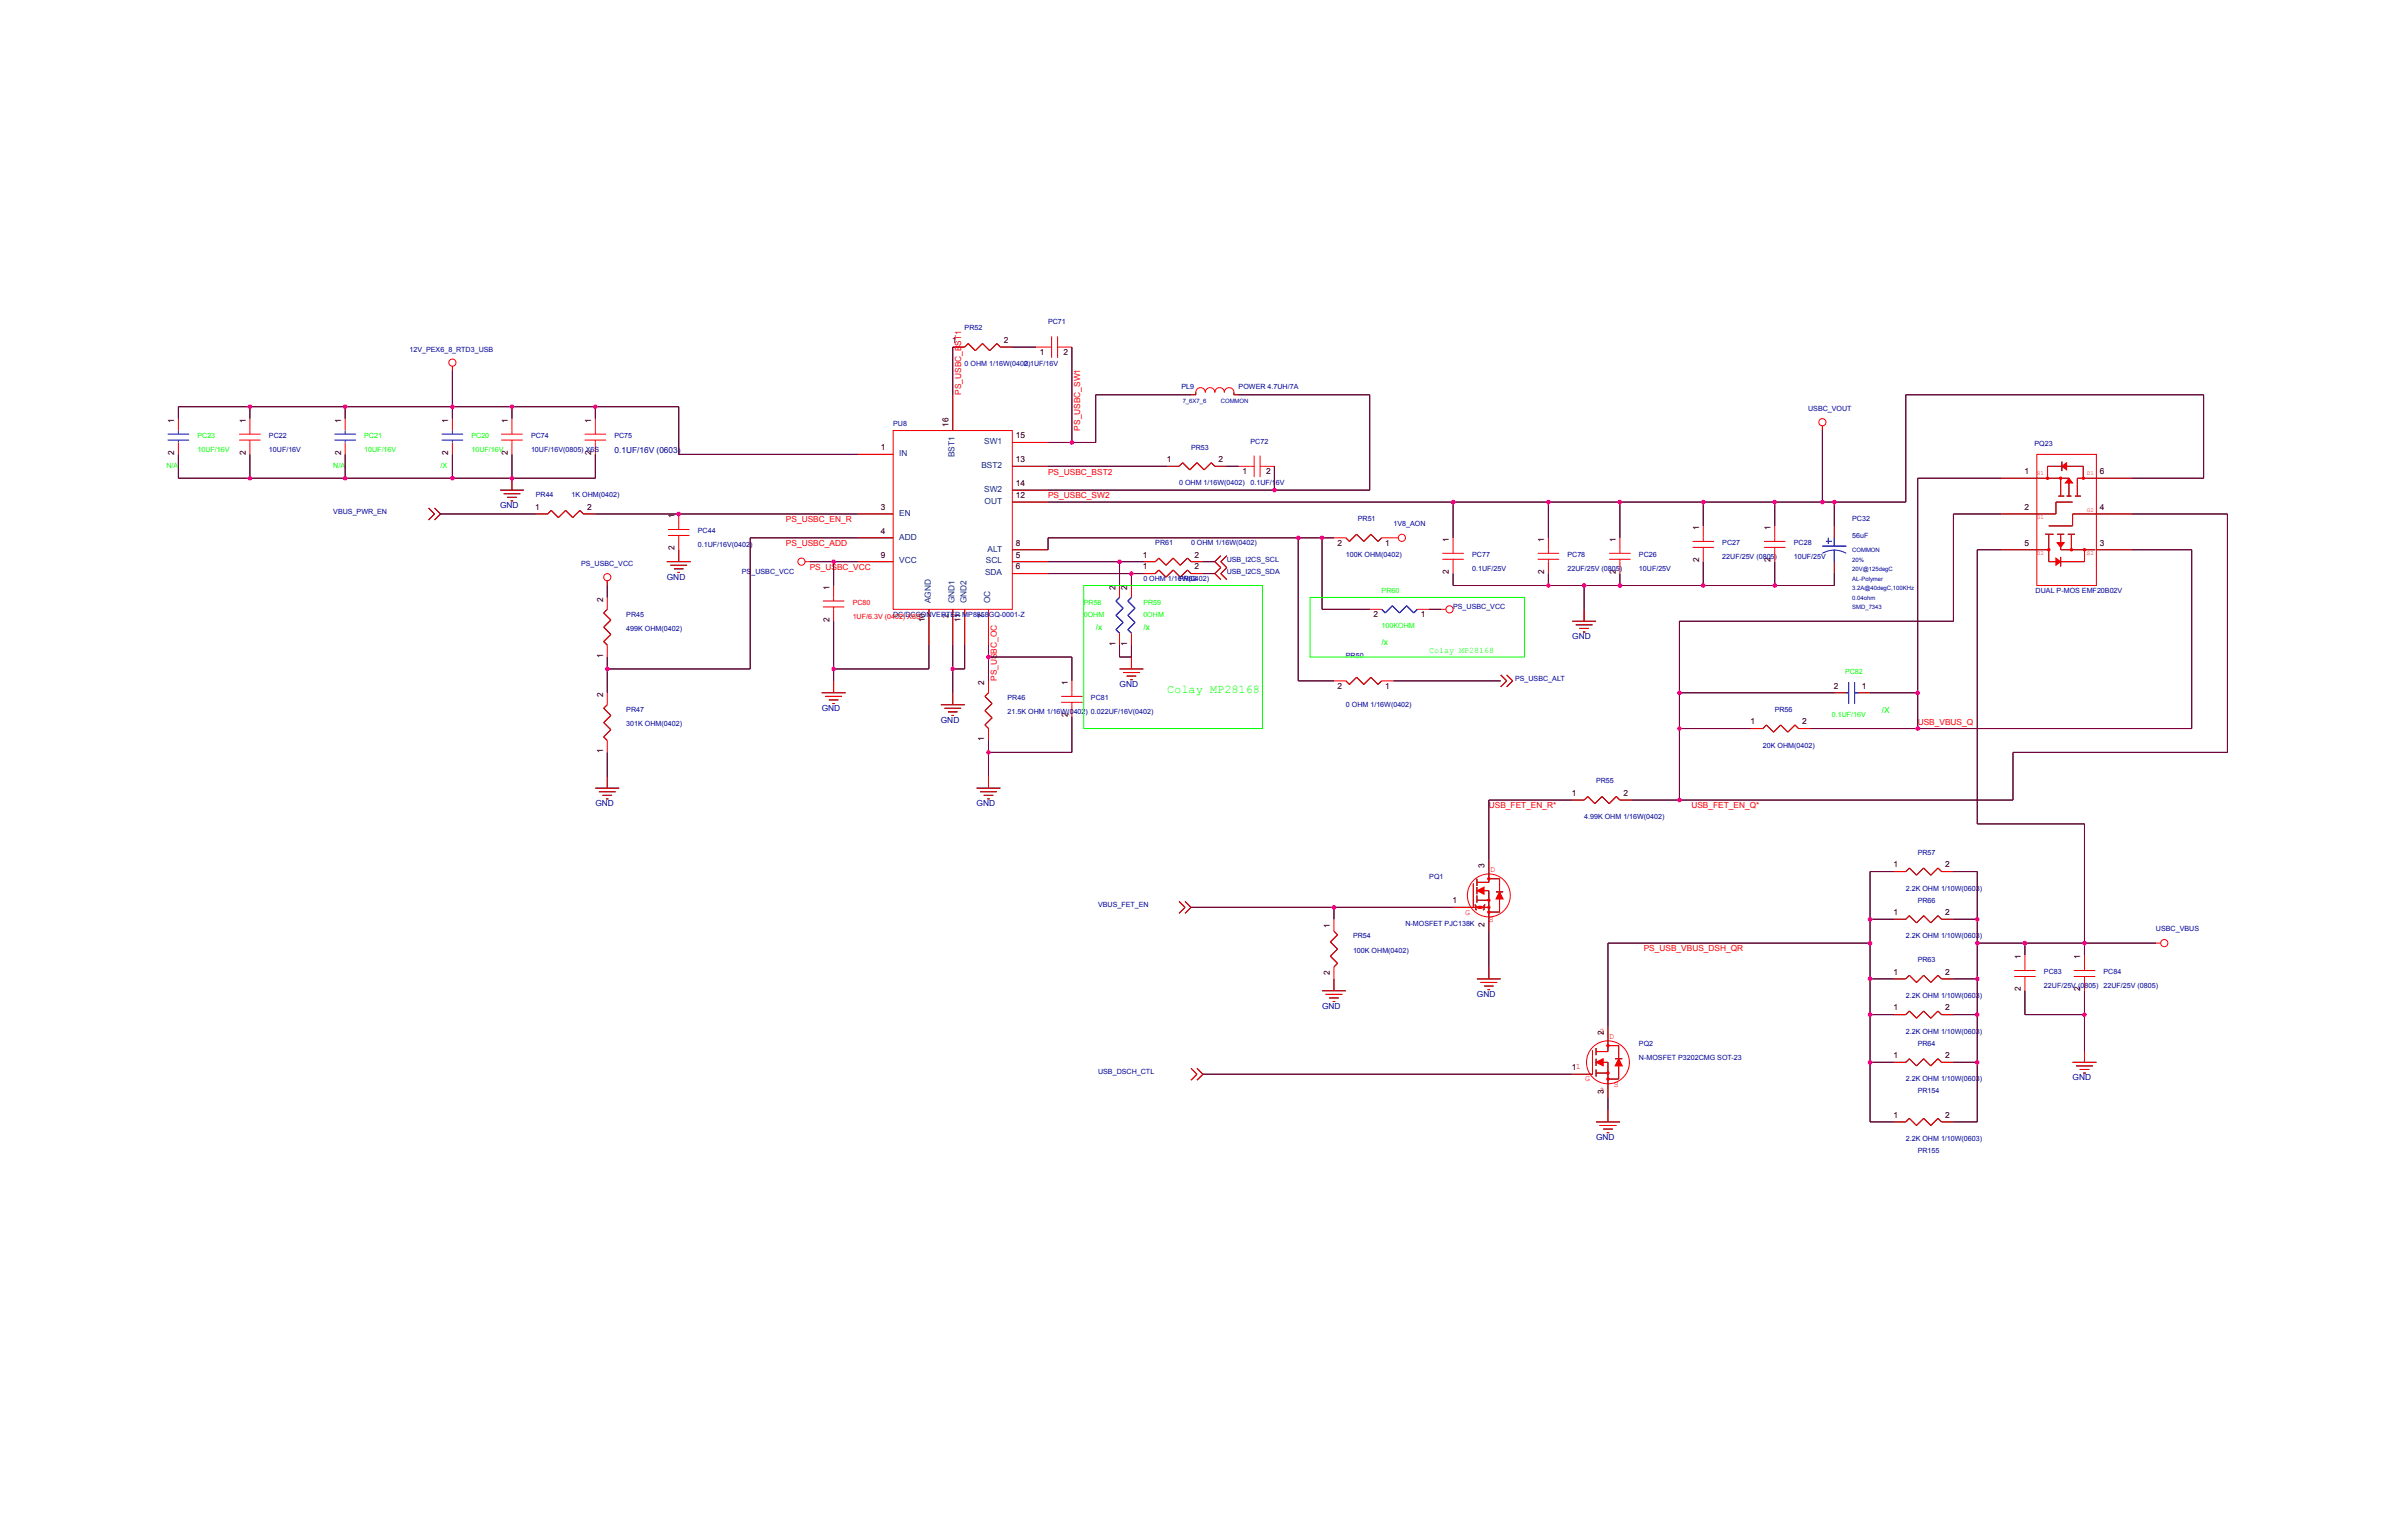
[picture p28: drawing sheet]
<svg xmlns="http://www.w3.org/2000/svg" width="191mm" height="122mm" viewBox="0 0 191 122" stroke-linecap="round" stroke-linejoin="round" font-family="sans-serif">
<defs><g id="words">
<text font-size=".9" fill="#0f0" x="92.5" y="54.9">Colay MP28168</text>
<g font-size=".7">
<text x="75.5" y="27.2">1</text>
<text x="79.5" y="27.2">2</text>
<text x="82.4" y="28.1">1</text>
<text x="84.3" y="28.1">2</text>
<text x="13.8" y="33.5" transform="rotate(-90 13.8 33.5)">1</text>
<text x="19.5" y="33.5" transform="rotate(-90 19.5 33.5)">1</text>
<text x="27" y="33.5" transform="rotate(-90 27 33.5)">1</text>
<text x="35.5" y="33.5" transform="rotate(-90 35.5 33.5)">1</text>
<text x="40.2" y="33.5" transform="rotate(-90 40.2 33.5)">1</text>
<text x="46.8" y="33.5" transform="rotate(-90 46.8 33.5)">1</text>
<text x="69.8" y="35.7">1</text>
<text x="75.2" y="33.8" transform="rotate(-90 75.2 33.8)">16</text>
<text x="80.5" y="34.7">15</text>
<text x="13.8" y="36" transform="rotate(-90 13.8 36)">2</text>
<text x="19.5" y="36" transform="rotate(-90 19.5 36)">2</text>
<text x="27" y="36" transform="rotate(-90 27 36)">2</text>
<text x="35.5" y="36" transform="rotate(-90 35.5 36)">2</text>
<text x="40.2" y="36" transform="rotate(-90 40.2 36)">2</text>
<text x="42.4" y="40.4">1</text>
<text x="46.5" y="40.4">2</text>
<text x="46.8" y="36" transform="rotate(-90 46.8 36)">2</text>
<text x="53.4" y="41" transform="rotate(-90 53.4 41)">1</text>
<text x="69.8" y="40.4">3</text>
<text x="80.5" y="39.4">12</text>
<text x="80.5" y="36.6">13</text>
<text x="80.5" y="38.5">14</text>
<text x="92.4" y="36.6">1</text>
<text x="96.5" y="36.6">2</text>
<text x="98.4" y="37.5">1</text>
<text x="100.3" y="37.5">2</text>
<text x="134.6" y="42" transform="rotate(-90 134.6 42)">1</text>
<text x="140.3" y="42" transform="rotate(-90 140.3 42)">1</text>
<text x="160.4" y="37.5">1</text>
<text x="160.4" y="40.4">2</text>
<text x="166.4" y="37.5">6</text>
<text x="166.4" y="40.4">4</text>
<text x="47.8" y="47.6" transform="rotate(-90 47.8 47.6)">2</text>
<text x="53.4" y="43.6" transform="rotate(-90 53.4 43.6)">2</text>
<text x="65.7" y="46.7" transform="rotate(-90 65.7 46.7)">1</text>
<text x="69.8" y="44.1">9</text>
<text x="69.8" y="42.3">4</text>
<text x="80.5" y="43.2">8</text>
<text x="80.5" y="44.1">5</text>
<text x="80.5" y="45.1">6</text>
<text x="88.4" y="46.7" transform="rotate(-90 88.4 46.7)">2</text>
<text x="89.3" y="46.7" transform="rotate(-90 89.3 46.7)">2</text>
<text x="90.6" y="45.1">1</text>
<text x="90.6" y="44.1">1</text>
<text x="94.7" y="45.1">2</text>
<text x="94.7" y="44.1">2</text>
<text x="106" y="43.2">2</text>
<text x="109.8" y="43.2">1</text>
<text x="114.8" y="45.5" transform="rotate(-90 114.8 45.5)">2</text>
<text x="114.8" y="42.9" transform="rotate(-90 114.8 42.9)">1</text>
<text x="122.4" y="45.5" transform="rotate(-90 122.4 45.5)">2</text>
<text x="122.4" y="42.9" transform="rotate(-90 122.4 42.9)">1</text>
<text x="128" y="45.5" transform="rotate(-90 128 45.5)">2</text>
<text x="128" y="42.9" transform="rotate(-90 128 42.9)">1</text>
<text x="134.6" y="44.5" transform="rotate(-90 134.6 44.5)">2</text>
<text x="140.3" y="44.5" transform="rotate(-90 140.3 44.5)">2</text>
<text x="160.4" y="43.2">5</text>
<text x="166.4" y="43.2">3</text>
<text x="47.8" y="52.1" transform="rotate(-90 47.8 52.1)">1</text>
<text x="65.7" y="49.2" transform="rotate(-90 65.7 49.2)">2</text>
<text x="73.3" y="49.3" transform="rotate(-90 73.3 49.3)">10</text>
<text x="75.2" y="48.9" transform="rotate(-90 75.2 48.9)">2</text>
<text x="76.1" y="49.2" transform="rotate(-90 76.1 49.2)">11</text>
<text x="78" y="48.9" transform="rotate(-90 78 48.9)">7</text>
<text x="88.4" y="51.1" transform="rotate(-90 88.4 51.1)">1</text>
<text x="89.3" y="51.1" transform="rotate(-90 89.3 51.1)">1</text>
<text x="108.8" y="48.9">2</text>
<text x="112.6" y="48.9">1</text>
<text x="47.8" y="59.6" transform="rotate(-90 47.8 59.6)">1</text>
<text x="47.8" y="55.2" transform="rotate(-90 47.8 55.2)">2</text>
<text x="78" y="58.7" transform="rotate(-90 78 58.7)">1</text>
<text x="78" y="54.2" transform="rotate(-90 78 54.2)">2</text>
<text x="84.6" y="56.8" transform="rotate(-90 84.6 56.8)">2</text>
<text x="84.6" y="54.2" transform="rotate(-90 84.6 54.2)">1</text>
<text x="106" y="54.5">2</text>
<text x="109.8" y="54.5">1</text>
<text x="138.7" y="57.4">1</text>
<text x="142.8" y="57.4">2</text>
<text x="145.3" y="54.5">2</text>
<text x="147.5" y="54.5">1</text>
<text x="124.5" y="63">1</text>
<text x="128.6" y="63">2</text>
<text x="115.1" y="71.5">1</text>
<text x="117.6" y="68.7" transform="rotate(-90 117.6 68.7)">3</text>
<text x="150" y="68.7">1</text>
<text x="154.1" y="68.7">2</text>
<text x="105.4" y="77.2" transform="rotate(-90 105.4 77.2)">2</text>
<text x="105.4" y="73.5" transform="rotate(-90 105.4 73.5)">1</text>
<text x="117.6" y="73.4" transform="rotate(-90 117.6 73.4)">2</text>
<text x="150" y="77.2">1</text>
<text x="150" y="72.5">1</text>
<text x="154.1" y="77.2">2</text>
<text x="154.1" y="72.5">2</text>
<text x="160.1" y="76" transform="rotate(-90 160.1 76)">1</text>
<text x="164.8" y="76" transform="rotate(-90 164.8 76)">1</text>
<text x="150" y="83.8">1</text>
<text x="150" y="80">1</text>
<text x="154.1" y="83.8">2</text>
<text x="154.1" y="80">2</text>
<text x="160.1" y="78.5" transform="rotate(-90 160.1 78.5)">2</text>
<text x="164.8" y="78.5" transform="rotate(-90 164.8 78.5)">2</text>
<text x="124.5" y="84.7">11</text>
<text x="150" y="88.5">1</text>
<text x="154.1" y="88.5">2</text>
</g>
<g font-size=".7" fill="#0000a0">
<text x="48.7" y="35.9">0.1UF/16V (0603)</text>
<text x="39.6" y="40.2">GND</text>
<text x="52.8" y="45.9">GND</text>
<text x="124.6" y="50.6">GND</text>
<text x="65.1" y="56.3">GND</text>
<text x="74.5" y="57.2">GND</text>
<text x="88.7" y="54.4">GND</text>
<text x="47.2" y="63.8">GND</text>
<text x="77.4" y="63.8">GND</text>
<text x="104.8" y="79.9">GND</text>
<text x="117" y="78.9">GND</text>
<text x="164.2" y="85.5">GND</text>
<text x="126.5" y="90.3">GND</text>
</g>
<g font-size=".7" fill="#f00">
<text x="76.2" y="31.3" transform="rotate(-90 76.2 31.3)">PS_USBC_BST1</text>
<text x="85.6" y="34.1" transform="rotate(-90 85.6 34.1)">PS_USBC_SW1</text>
<text x="62.3" y="41.4">PS_USBC_EN_R</text>
<text x="83" y="37.6">PS_USBC_BST2</text>
<text x="83" y="39.5">PS_USBC_SW2</text>
<text x="62.3" y="43.2">PS_USBC_ADD</text>
<text x="64.2" y="45.1">PS_USBC_VCC</text>
<text x="79" y="53.9" transform="rotate(-90 79 53.9)">PS_USBC_OC</text>
<text x="151.9" y="57.4">USB_VBUS_Q</text>
<text x="118" y="64">USB_FET_EN_R*</text>
<text x="134" y="64">USB_FET_EN_Q*</text>
<text x="118.1" y="69.1">D</text>
<text x="116.1" y="72.5">G</text>
<text x="118" y="73">S</text>
<text x="130.2" y="75.3">PS_USB_VBUS_DSH_QR</text>
<text x="126.7" y="81.9">2</text>
<text x="127.5" y="82.3">D</text>
<text x="125.6" y="85.6">G</text>
<text x="126.7" y="86.5">3</text>
<text x="127.9" y="86.1">S</text>
</g>
<g font-size=".7" fill="#004080">
<text x="78" y="35.2">SW1</text>
<text x="71.2" y="36.1">IN</text>
<text x="71.2" y="40.8">EN</text>
<text x="75.6" y="36.2" transform="rotate(-90 75.6 36.2)">BST1</text>
<text x="77.8" y="37.1">BST2</text>
<text x="78" y="39">SW2</text>
<text x="78" y="39.9">OUT</text>
<text x="71.2" y="44.6">VCC</text>
<text x="71.2" y="42.7">ADD</text>
<text x="73.7" y="47.8" transform="rotate(-90 73.7 47.8)">AGND</text>
<text x="75.6" y="47.8" transform="rotate(-90 75.6 47.8)">GND1</text>
<text x="76.6" y="47.8" transform="rotate(-90 76.6 47.8)">GND2</text>
<text x="78" y="45.6">SDA</text>
<text x="78.1" y="44.6">SCL</text>
<text x="78.2" y="43.7">ALT</text>
<text x="78.5" y="47.8" transform="rotate(-90 78.5 47.8)">OC</text>
</g>
<g font-size=".7" fill="#0f0">
<text x="86.8" y="49.9">/x</text>
<text x="90.6" y="49.9">/x</text>
<text x="109.5" y="51.1">/x</text>
<text x="113.2" y="51.7">Colay MP28168</text>
<text x="149.1" y="56.5">/X</text>
</g>
<g font-size=".6" fill="#0000a0">
<text x="32.4" y="27.9">12V_PEX6_8_RTD3_USB</text>
<text x="76.4" y="26.2">PR52</text>
<text x="76.4" y="29">0 OHM 1/16W(0402)</text>
<text x="81.2" y="29">0.1UF/16V</text>
<text x="83" y="25.7">PC71</text>
<text x="21.3" y="34.7">PC22</text>
<text x="21.3" y="35.8">10UF/16V</text>
<text x="42.1" y="34.7">PC74</text>
<text x="42.1" y="35.8">10UF/16V(0805) X6S</text>
<text x="48.7" y="34.7">PC75</text>
<text x="70.8" y="33.7">PU8</text>
<text x="93.6" y="30.8">PL9</text>
<text x="94.4" y="35.6">PR53</text>
<text x="98.1" y="30.8">POWER 4.7UH/7A</text>
<text x="99.1" y="35.1">PC72</text>
<text x="143.3" y="32.6">USBC_VOUT</text>
<text x="161.2" y="35.3">PQ23</text>
<text x="26.4" y="40.7">VBUS_PWR_EN</text>
<text x="42.5" y="39.4">PR44</text>
<text x="45.3" y="39.4">1K OHM(0402)</text>
<text x="93.4" y="38.4">0 OHM 1/16W(0402)</text>
<text x="99.1" y="38.4">0.1UF/16V</text>
<text x="107.6" y="41.3">PR51</text>
<text x="110.4" y="41.6">1V8_AON</text>
<text x="146.8" y="41.3">PC32</text>
<text x="46" y="44.9">PS_USBC_VCC</text>
<text x="55.3" y="42.2">PC44</text>
<text x="55.3" y="43.3">0.1UF/16V(0402)</text>
<text x="58.8" y="45.4">PS_USBC_VCC</text>
<text x="90.6" y="46">0 OHM 1/16W(0402)</text>
<text x="91.5" y="43.2">PR61</text>
<text x="93.4" y="46">PR62</text>
<text x="94.4" y="43.2">0 OHM 1/16W(0402)</text>
<text x="97.2" y="44.5">USB_I2CS_SCL</text>
<text x="97.2" y="45.4">USB_I2CS_SDA</text>
<text x="106.6" y="44.1">100K OHM(0402)</text>
<text x="116.6" y="44.1">PC77</text>
<text x="116.6" y="45.2">0.1UF/25V</text>
<text x="124.2" y="44.1">PC78</text>
<text x="124.2" y="45.2">22UF/25V (0805)</text>
<text x="129.9" y="44.1">PC26</text>
<text x="129.9" y="45.2">10UF/25V</text>
<text x="136.5" y="43.2">PC27</text>
<text x="136.5" y="44.3">22UF/25V (0805)</text>
<text x="142.1" y="43.2">PC28</text>
<text x="142.1" y="44.3">10UF/25V</text>
<text x="146.8" y="42.6">56uF</text>
<text x="161.3" y="46.9">DUAL P-MOS EMF20B02V</text>
<text x="49.6" y="48.8">PR45</text>
<text x="49.6" y="50">499K OHM(0402)</text>
<text x="70.8" y="48.8">DC/DCCONVERTER MP8858GQ-0001-Z</text>
<text x="106.6" y="52.1">PR50</text>
<text x="115.1" y="48.3">PS_USBC_VCC</text>
<text x="120" y="53.9">PS_USBC_ALT</text>
<text x="49.6" y="56.4">PR47</text>
<text x="49.6" y="57.5">301K OHM(0402)</text>
<text x="79.8" y="55.4">PR46</text>
<text x="79.8" y="56.6">21.5K OHM 1/16W(0402) 0.022UF/16V(0402)</text>
<text x="86.4" y="55.4">PC81</text>
<text x="106.6" y="56">0 OHM 1/16W(0402)</text>
<text x="139.7" y="59.2">20K OHM(0402)</text>
<text x="140.6" y="56.4">PR56</text>
<text x="125.5" y="64.9">4.99K OHM 1/16W(0402)</text>
<text x="126.5" y="62">PR55</text>
<text x="87" y="71.9">VBUS_FET_EN</text>
<text x="113.2" y="69.6">PQ1</text>
<text x="151" y="70.5">2.2K OHM 1/10W(0603)</text>
<text x="151.9" y="67.7">PR57</text>
<text x="151.9" y="71.5">PR66</text>
<text x="107.2" y="74.3">PR54</text>
<text x="107.2" y="75.4">100K OHM(0402)</text>
<text x="111.4" y="73.4">N-MOSFET PJC138K</text>
<text x="151" y="74.3">2.2K OHM 1/10W(0603)</text>
<text x="151.9" y="76.2">PR63</text>
<text x="162" y="77.1">PC83</text>
<text x="166.7" y="77.1">PC84</text>
<text x="170.8" y="73.7">USBC_VBUS</text>
<text x="129.9" y="82.8">PQ2</text>
<text x="129.9" y="83.9">N-MOSFET P3202CMG SOT-23</text>
<text x="151" y="79">2.2K OHM 1/10W(0603)</text>
<text x="151" y="81.9">2.2K OHM 1/10W(0603)</text>
<text x="151.9" y="82.8">PR64</text>
<text x="162" y="78.3">22UF/25V (0805) 22UF/25V (0805)</text>
<text x="87" y="85.1">USB_DSCH_CTL</text>
<text x="151" y="85.6">2.2K OHM 1/10W(0603)</text>
<text x="151.9" y="86.6">PR154</text>
<text x="151" y="90.4">2.2K OHM 1/10W(0603)</text>
<text x="151.9" y="91.3">PR155</text>
</g>
<g font-size=".6" fill="#0f0">
<text x="15.6" y="34.7">PC23</text>
<text x="15.6" y="35.8">10UF/16V</text>
<text x="28.9" y="34.7">PC21</text>
<text x="28.9" y="35.8">10UF/16V</text>
<text x="37.4" y="34.7">PC20</text>
<text x="37.4" y="35.8">10UF/16V</text>
<text x="13.2" y="37">N/A</text>
<text x="26.4" y="37">N/A</text>
<text x="34.9" y="37">/X</text>
<text x="85.9" y="47.9">PR58</text>
<text x="90.6" y="47.9">PR59</text>
<text x="109.5" y="46.9">PR60</text>
<text x="85.9" y="48.8">0OHM</text>
<text x="90.6" y="48.8">0OHM</text>
<text x="109.5" y="49.8">100KOHM</text>
<text x="146.2" y="53.3">PC82</text>
<text x="145.1" y="56.7">0.1UF/16V</text>
</g>
<g font-size=".6" fill="#f00">
<text x="67.6" y="47.9">PC80</text>
<text x="67.6" y="49">1UF/6.3V (0402) X6S</text>
</g>
<g font-size=".5" fill="#0000a0">
<text x="93.7" y="31.9">7_6X7_6</text>
<text x="96.7" y="31.9">COMMON</text>
<text x="146.8" y="45.2">20V@125degC</text>
<text x="146.8" y="46">AL-Polymer</text>
<text x="146.8" y="47.5">0.04ohm</text>
<text x="146.8" y="46.7">3.2A@40degC,100KHz</text>
<text x="146.8" y="44.5">20%</text>
<text x="146.8" y="43.7">COMMON</text>
<text x="146.8" y="48.3">SMD_7343</text>
</g>
<g font-size=".5" fill="#f00">
<text x="161.4" y="37.6">S1</text>
<text x="161.4" y="41.1">G1</text>
<text x="165.4" y="40.6">G2</text>
<text x="165.4" y="37.6">D1</text>
<text x="161.4" y="44">D2</text>
<text x="165.4" y="44">S2</text>
</g>
</g></defs>
<g fill="none" stroke="#00f" stroke-width=".08">
<path d="M26.5 34.4h1.7M26.5 34.8h1.7M27.4 34.1v.3M27.4 34.8v.2M35 34.4h1.7M35 34.8h1.7M35.8 34.1v.3M35.8 34.8v.2M144.4 43.2h1.9M144.4 43.8a1.89 1.89 0 0 1 1.9 0M144.7 42.9h.5M144.9 42.6v.5"/>
<path d="M145.3 42.6v.6M145.3 43.5v1M146.3 54.9h.2M146.5 54v1.7M146.9 54v1.7M146.9 54.9h.3"/>
</g>
<g fill="none" stroke="#f00" stroke-width=".08">
<path d="M18.9 34.4h1.7M18.9 34.8h1.7M19.8 33.2v1.2M19.8 34.8v1.2M27.4 33.2v.9M27.4 35v1M35.8 33.2v.9M35.8 35v1M82.1 27.5h1.2M83.3 26.6v1.7M83.8 26.6v1.7M83.8 27.5h1.1"/>
<path d="M92.5 36.9h.9l.3-.3 .6 .6 .5-.6 .6 .6 .6-.6 .3 .3h.9M94.4 31.3h.3a.4 .4 0 0 1 .3-.6 .4 .4 0 0 1 .5 .4 .38 .38 0 0 1 .4-.4 .38 .38 0 0 1 .4 .4 .38 .38 0 0 1 .3-.4 .38 .38 0 0 1 .4 .4 .4 .4 0 0 1 .5-.4 .4 .4 0 0 1 .3 .6h.3M161.4 37.9h2.5v1.4M162.2 36.9h1.2M163.7 36.9h1.4v1M163.7 39.3h.4M164.2 39.8h-1.3v.9M164.4 39.3h.5M105.7 53.9h.9l.3 .3 .6-.6 .6 .6 .5-.6 .6 .6 .3-.3h.9M114.3 43.8h1.7M114.3 44.3h1.7M115.1 42.6v1.2"/>
<path d="M115.1 44.3v1.1M145.3 41.6v1M145.3 44.5v.9M145.3 54.9h1M147.2 54.9h1M161.4 43.5h.9M162 42.3h.7M162.3 42.3v2.2h.6M163 42.3h.6M163.3 44.5h1.9M163.3 44.1v.8M163.8 42.3h.6"/>
<path d="M164.1 42.3v1.2M166.1 40.7h-1.9v.9h-1.9M150.1 77.5h.9l.3-.3 .6 .6 .5-.6 .6 .6 .6-.6 .2 .3h1M164.3 76.9h1.7M164.3 77.3h1.7M165.2 75.6v1.3M165.2 77.3v1.2M150.1 84.1h.9l.3-.3 .6 .6 .5-.6 .6 .6 .6-.6 .2 .3h1"/>
</g>
<g fill="#000">
<path d="M93.4 36.9l.3-.3zM92.5 36.9h.9zM93.7 36.6l.6 .6zM94.3 37.2l.5-.6zM94.7 31.1v.2zM94.4 31.3h.3zM94.8 36.6l.6 .6zM95.4 37.2l.6-.6zM96 36.6l.3 .3zM96.3 36.9h.9zM97.8 31.1v.2zM97.8 31.3h.3z"/>
<path d="M162.2 36.9h1.2zM162.9 39.8v.9zM163.7 39.3h.4zM163.7 36.9h1.4zM163.9 37.9v1.4zM162.9 39.8h1.3zM164.4 39.3h.5zM165.1 36.9v1zM106.6 53.9l.3 .3zM107.5 53.6l-.6 .6zM107.5 53.6l.6 .6zM108.6 53.6l-.5 .6z"/>
<path d="M108.6 53.6l.6 .6zM109.5 53.9l-.3 .3zM144.4 43.2h1.9zM144.7 42.9h.5zM144.9 42.6v.5zM145.3 42.6v.6zM145.3 43.5v1zM145.3 41.6v1zM145.3 44.5v.9zM145.3 54.9h1zM146.5 54v1.7zM146.3 54.9h.2z"/>
<path d="M146.9 54v1.7zM146.9 54.9h.3zM147.2 54.9h1zM161.4 43.5h.9zM162.3 41.6h1.9zM162 42.3h.7zM162.3 44.5h.6zM163.3 44.1v.8zM163 42.3h.6zM164.1 42.3v1.2zM164.2 40.7v.9zM164.2 40.7h1.9z"/>
<path d="M163.8 42.3h.6zM163.3 44.5h1.9zM151 77.5l.3-.3zM150.1 77.5h.9zM151.3 77.2l.6 .6zM151.9 77.8l.5-.6zM152.4 77.2l.6 .6zM153 77.8l.6-.6zM153.6 77.2l.2 .3zM153.8 77.5h1zM151 84.1l.3-.3zM150.1 84.1h.9z"/>
<path d="M151.3 83.8l.6 .6zM151.9 84.4l.5-.6zM152.4 83.8l.6 .6zM153 84.4l.6-.6zM153.6 83.8l.2 .3zM153.8 84.1h1z"/>
</g>
<path d="M161.4 37.9h2.5M162.3 42.3v2.2" fill="none" stroke="#000" stroke-width=".08"/>
<path d="M162.9 44.2l.4 .3-.4 .3z" fill="#f00"/>
<path d="M162.9 44.2l.4 .3-.4 .3zM163.3 42.3v1.2" fill="none" stroke="#f00" stroke-width=".08"/>
<path d="M163.3 42.3v1.2z" fill="#000"/>
<circle cx="162.2" cy="37.9" r=".09" fill="#f00"/>
<circle cx="162.2" cy="37.9" r=".09" fill="none" stroke="#f00" stroke-width=".08"/>
<path d="M163 43h.6l-.3 .3z" fill="#f00"/>
<path d="M163 43h.6l-.3 .3zM163.3 43.5h2.7" fill="none" stroke="#f00" stroke-width=".08"/>
<path d="M163.3 43.5h2.7" fill="none" stroke="#000" stroke-width=".08"/>
<circle cx="164.1" cy="43.5" r=".09" fill="#f00"/>
<circle cx="164.1" cy="43.5" r=".09" fill="none" stroke="#f00" stroke-width=".08"/>
<path d="M163.4 36.9l.3-.3v.6z" fill="#f00"/>
<path d="M163.1 39.3h.5M163.3 37.9v1.4M163.4 36.9l.3-.3v.6z" fill="none" stroke="#f00" stroke-width=".08"/>
<path d="M163.1 39.3h.5zM163.3 37.9v1.4z" fill="#000"/>
<circle cx="163.3" cy="37.9" r=".09" fill="#f00"/>
<g fill="none" stroke="#f00" stroke-width=".08">
<path d="M164.6 37.9h1.5"/>
<circle cx="163.3" cy="37.9" r=".09"/>
</g>
<path d="M164.6 37.9h1.5z" fill="#000"/>
<circle cx="165.1" cy="37.9" r=".09" fill="#f00"/>
<g fill="none" stroke="#f00" stroke-width=".08">
<path d="M161.4 36h4.7v10.4h-4.7zM163.4 36.5v.8M164.6 37.9v1.4"/>
<circle cx="165.1" cy="37.9" r=".09"/>
</g>
<path d="M163.4 36.5v.8zM164.6 37.9v1.4z" fill="#000"/>
<path d="M163.9 37.9l.3 .3h-.5z" fill="#f00"/>
<path d="M162.2 36.9v1M163.9 37.9l.3 .3h-.5z" fill="none" stroke="#f00" stroke-width=".08"/>
<path d="M162.2 36.9v1z" fill="#000"/>
<circle cx="162.3" cy="43.5" r=".09" fill="#f00"/>
<g fill="none" stroke="#f00" stroke-width=".08">
<path d="M161.4 40.7h1.5M165.2 43.5v1"/>
<circle cx="162.3" cy="43.5" r=".09"/>
</g>
<path d="M161.4 40.7h1.5zM165.2 43.5v1z" fill="#000"/>
<circle cx="165.2" cy="43.5" r=".09" fill="#f00"/>
<g fill="none" stroke="#f00" stroke-width=".08">
<path d="M46.3 34.4h1.7M46.3 34.8h1.7M47.2 33.2v1.2M47.2 34.8v1.2M158.6 37.9h2.8M166.1 37.9h2.8M42.5 40.7h.9l.3-.3 .5 .6 .6-.6 .6 .6 .5-.6 .3 .3h1M48.1 54.9v.9l-.3 .3 .6 .6-.6 .5 .6 .6-.6 .6 .3 .2v1M52.9 41.9h1.7M52.9 42.4h1.7M53.8 40.7v1.2M53.8 42.4v1.1"/>
<path d="M89.6 46.4v.9M89.6 50.1v1M90.6 45.4h.9l.3-.3 .6 .6 .6-.6 .5 .6 .6-.6 .3 .3h.9M90.6 44.5h.9l.3-.3 .6 .6 .6-.6 .5 .6 .6-.6 .3 .3h.9M108.5 48.3h1M112.3 48.3h.9M127.5 43.8h1.7M127.5 44.3h1.7M128.3 42.6v1.2M128.3 44.3v1.1M134.1 42.9h1.7M134.1 43.3h1.7"/>
<path d="M135 41.6v1.3M135 43.3v1.2M158.6 40.7h2.8M158.6 43.5h2.8M166.1 40.7h2.8M166.1 43.5h2.8M105.7 72.8v.9l.3 .3-.6 .6 .6 .6-.6 .5 .6 .6-.3 .3v.9M116.7 70v1.9h-.6M117 69.6v.6M117 70.2v.6M117 70.9v.6M117 70.5h1v2.3"/>
<path d="M117 71.3h1M118 69v.9h-1M118 69.6h.8v2.6h-.8M118.5 70.6h.6M150.1 69h.9l.3-.3 .6 .6 .5-.6 .6 .6 .6-.6 .2 .3h1M150.1 72.8h.9l.3-.3 .6 .6 .5-.6 .6 .6 .6-.6 .2 .3h1M150.1 88.8h.9l.3-.2 .6 .5 .5-.5 .6 .5 .6-.5 .2 .2h1"/>
<circle cx="165.2" cy="43.5" r=".09"/>
<circle cx="118" cy="70.9" r="1.7"/>
</g>
<path d="M158.6 37.9h2.8M166.1 37.9h2.8M158.6 40.7h2.8M158.6 43.5h2.8M166.1 40.7h2.8M166.1 43.5h2.8M118.8 69.6v2.6" fill="none" stroke="#000" stroke-width=".08"/>
<g fill="#000">
<path d="M43.4 40.7l.3-.3zM42.5 40.7h.9zM43.7 40.4l.5 .6zM44.2 41l.6-.6zM44.8 40.4l.6 .6zM45.4 41l.5-.6zM45.9 40.4l.3 .3zM46.2 40.7h1zM47.8 56.1l.3-.3zM47.8 57.2l.6-.5zM47.8 58.4l.6-.6zM47.8 58.4l.3 .2z"/>
<path d="M47.8 56.1l.6 .6zM47.8 57.2l.6 .6zM89.4 47.6l.2-.3zM89.4 48.7l.5-.5zM89.4 49.9l.5-.6zM89.4 49.9l.2 .2zM89.4 47.6l.5 .6zM89.4 48.7l.5 .6zM91.5 45.4l.3-.3zM90.6 45.4h.9zM91.5 44.5l.3-.3zM90.6 44.5h.9z"/>
<path d="M91.8 45.1l.6 .6zM91.8 44.2l.6 .6zM92.4 45.7l.6-.6zM92.4 44.8l.6-.6zM93 45.1l.5 .6zM93 44.2l.5 .6zM93.5 45.7l.6-.6zM93.5 44.8l.6-.6zM94.1 45.1l.3 .3zM94.1 44.2l.3 .3zM94.4 45.4h.9zM94.4 44.5h.9z"/>
<path d="M109.5 48.3l.3 .2zM110.3 48l-.5 .5zM110.3 48l.6 .5zM111.5 48l-.6 .5zM111.5 48l.5 .5zM112.3 48.3l-.3 .2zM105.4 75.7l.6 .6zM105.4 74.6l.6 .6zM105.7 73.7l.3 .3zM106 76.3l-.3 .3zM106 75.2l-.6 .5zM106 74l-.6 .6z"/>
<path d="M116.1 71.9h.6zM116.7 70v1.9zM117 70.2v.6zM117 69.6v.6zM117 70.9v.6zM117 69.9h1zM117 71.3h1zM117 70.5h1zM118 69v.9zM118 71.8v1zM118 70.5v1.3zM118 69.6h.8z"/>
<path d="M118.5 70.6h.6zM118 72.2h.8zM151 69l.3-.3zM150.1 69h.9zM151 72.8l.3-.3zM150.1 72.8h.9zM151.3 68.7l.6 .6zM151.3 72.5l.6 .6zM151.9 69.3l.5-.6zM151.9 73.1l.5-.6zM152.4 68.7l.6 .6zM152.4 72.5l.6 .6z"/>
<path d="M153 69.3l.6-.6zM153 73.1l.6-.6zM153.6 68.7l.2 .3zM153.6 72.5l.2 .3zM153.8 69h1zM153.8 72.8h1zM151 88.8l.3-.2zM150.1 88.8h.9zM151.3 88.6l.6 .5zM151.9 89.1l.5-.5zM152.4 88.6l.6 .5zM153 89.1l.6-.5z"/>
<path d="M153.6 88.6l.2 .2zM153.8 88.8h1z"/>
</g>
<path d="M89.6 47.3l-.2 .3 .5 .6-.5 .5 .5 .6-.5 .6 .2 .2M112.3 48.3l-.3 .2-.5-.5-.6 .5-.6-.5-.5 .5-.3-.2" fill="none" stroke="#00f" stroke-width=".08"/>
<circle cx="118" cy="69.6" r=".09" fill="#f00"/>
<circle cx="118" cy="69.6" r=".09" fill="none" stroke="#f00" stroke-width=".08"/>
<circle cx="118" cy="71.9" r=".09" fill="#f00"/>
<circle cx="118" cy="71.9" r=".09" fill="none" stroke="#f00" stroke-width=".08"/>
<circle cx="118" cy="72.2" r=".09" fill="#f00"/>
<circle cx="118" cy="72.2" r=".09" fill="none" stroke="#f00" stroke-width=".08"/>
<path d="M118.8 70.6l.3 .6h-.6z" fill="#f00"/>
<path d="M118.8 70.6l.3 .6h-.6z" fill="none" stroke="#f00" stroke-width=".08"/>
<path d="M117 70.5l.6-.3v.6z" fill="#f00"/>
<path d="M116.7 71.9h1.3M117 70.5l.6-.3v.6z" fill="none" stroke="#f00" stroke-width=".08"/>
<path d="M116.7 71.9h1.3z" fill="#000"/>
<circle cx="118" cy="71.3" r=".09" fill="#f00"/>
<g fill="none" stroke="#f00" stroke-width=".08">
<path d="M116.8 71.7h.1v.3h.1"/>
<circle cx="118" cy="71.3" r=".09"/>
</g>
<path d="M116.8 71.7h.1zM116.9 71.7v.3zM116.9 72h.1z" fill="#000"/>
<path d="M116.9 71.9l.3-.1v.1z" fill="#f00"/>
<path d="M116.9 71.9l.3-.1v.1z" fill="none" stroke="#f00" stroke-width=".08"/>
<path d="M117.3 71.8l.3 .1h-.3z" fill="#f00"/>
<g fill="none" stroke="#f00" stroke-width=".08">
<path d="M115.1 71.9h1M117.3 71.8l.3 .1h-.3zM117.7 71.7h-.1v.3h-.1M118 68.1v.9M118 72.8v.9M159.6 76.9h1.7M159.6 77.3h1.7M160.4 75.6v1.3M160.4 77.3v1.2M126.2 83.2v1.9h-.7M126.5 83v.6M126.5 83.8v.6"/>
<path d="M126.5 84.7v.6M126.5 84.1h.9v1.9M126.5 85h.9M127.4 82.2v1.1h-.9M127.4 82.8h.9v2.6h-.9M128 83.8h.5"/>
<circle cx="127.4" cy="84.1" r="1.7"/>
</g>
<g fill="#000">
<path d="M115.1 71.9h1zM117.5 72h.1zM117.6 71.7v.3zM117.6 71.7h.1zM118 68.1v.9zM118 72.8v.9zM125.5 85.1h.7zM126.2 83.2v1.9zM126.5 83.8v.6zM126.5 83v.6zM126.5 84.7v.6zM126.5 83.3h.9z"/>
<path d="M126.5 85h.9zM126.5 84.1h.9zM127.4 82.2v1.1zM127.4 85v1zM127.4 84.1v.9zM127.4 82.8h.9zM128 83.8h.5zM127.4 85.4h.9z"/>
</g>
<path d="M128.3 82.8v2.6" fill="none" stroke="#000" stroke-width=".08"/>
<circle cx="127.4" cy="82.8" r=".09" fill="#f00"/>
<circle cx="127.4" cy="82.8" r=".09" fill="none" stroke="#f00" stroke-width=".08"/>
<circle cx="127.4" cy="85" r=".09" fill="#f00"/>
<circle cx="127.4" cy="85" r=".09" fill="none" stroke="#f00" stroke-width=".08"/>
<circle cx="127.4" cy="85.4" r=".09" fill="#f00"/>
<circle cx="127.4" cy="85.4" r=".09" fill="none" stroke="#f00" stroke-width=".08"/>
<path d="M128.3 83.8l.2 .6h-.5z" fill="#f00"/>
<path d="M128.3 83.8l.2 .6h-.5z" fill="none" stroke="#f00" stroke-width=".08"/>
<path d="M126.5 84.1l.5-.3v.6z" fill="#f00"/>
<g fill="none" stroke="#f00" stroke-width=".08">
<path d="M14.1 33.2v.9M14.1 35v1M35.8 29v.4M39.6 38.8h1.9M39.7 34.4h1.7M39.7 34.8h1.7M39.9 39.1h1.3M40.2 39.4h.7M40.5 39.7h.2M40.6 33.2v1.2M40.6 34.8v1.2M40.6 37.9v.9"/>
<path d="M67.9 36h2.9M70.8 34.1h9.4v14.2h-9.4zM75.5 31.3v2.8M75.5 27.5h.9l.3-.3 .6 .6 .5-.6 .6 .6 .6-.6 .3 .3h.9M80.2 39.8h2.8M80.2 36.9h2.8M80.2 38.8h2.8M80.2 35h2.8M98.1 36.9h1.3M99.4 36.1v1.7M99.8 36.9h1.2M99.8 36.1v1.7"/>
<path d="M144.4 33.7v.4M34 40.2l.4 .5-.4 .5M34.4 40.2l.5 .5-.5 .5M48.1 47.3v1l-.3 .2 .6 .6-.6 .6 .6 .5-.6 .6 .3 .3v.9M48.1 46v.4M52.8 44.5h1.9M53.1 44.8h1.3M53.4 45h.8M53.7 45.3h.2M53.8 43.5v1M63.8 44.5h.4M65.1 54.9h1.9"/>
<path d="M65.2 47.6h1.7M65.2 48.1h1.7M65.4 55.1h1.3M65.7 55.4h.7M66 55.7h.1M66.1 46.4v1.2M66.1 48.1v1.1M66.1 53.9v1M67.9 40.7h2.9M67.9 42.6h2.9M67.9 44.5h2.9M73.6 48.3v2.8"/>
<path d="M74.5 55.8h1.9M74.8 56.1h1.4M75.1 56.4h.8M75.4 56.7h.2M75.5 48.3v2.8M75.5 54.9v.9M76.4 48.3v2.8M78.3 48.3v2.8M78.3 53.9v1l-.3 .2 .6 .6-.6 .6 .6 .5-.6 .6 .3 .3v.9M80.2 44.5h2.8M80.2 45.4h2.8M80.2 43.5h2.8"/>
<path d="M84.1 55.1h1.7M84.1 55.6h1.7M84.9 53.9v1.2M84.9 55.6v1.1M88.7 46.4v.9M88.7 50.1v1M88.7 53h1.9M89 53.3h1.3M89.3 53.5h.7M89.6 53.8h.1M89.6 52v1M96.7 44l-.4 .5 .4 .4-.4 .5 .4 .5"/>
<path d="M97.2 44l-.5 .5 .5 .4-.5 .5 .5 .5M105.7 42.6h.9l.3 .3 .6-.6 .6 .6 .5-.6 .6 .6 .3-.3h1.3M114.2 48.3h.4M118.9 53.4l.5 .5-.5 .5M119.4 53.4l.5 .5-.5 .5M121.8 43.8h1.7M121.8 44.3h1.7M122.7 42.6v1.2M122.7 44.3v1.1M124.6 49.2h1.9M124.9 49.5h1.3M125.1 49.8h.8"/>
<path d="M125.4 50h.2M125.5 48.3v.9M138.7 57.7h1l.3-.3 .5 .6 .6-.6 .6 .6 .5-.6 .3 .3h1M139.8 42.9h1.7M139.8 43.3h1.7M140.6 41.6v1.3M140.6 43.3v1.2M47.2 62.4h1.9M47.5 62.7h1.3M47.7 63h.8M48 63.3h.2M48.1 61.5v.9"/>
<path d="M77.4 62.4h1.9M77.7 62.7h1.3M77.9 63h.8M78.2 63.3h.2M78.3 61.5v.9M93.4 71.4l.5 .5-.5 .4M93.9 71.4l.5 .5-.5 .4M104.8 78.5h1.8M105 78.7h1.4M105.3 79h.8M105.6 79.3h.2M105.7 77.5v1"/>
<path d="M117 77.5h1.9M117.3 77.8h1.3M117.6 78.1h.7M117.9 78.4h.2M118 76.6v.9M124.6 63.4h.9l.3-.3 .6 .5 .5-.5 .6 .5 .6-.5 .2 .3h1M170.8 74.7h.4M94.4 84.6l.4 .5-.4 .4M94.8 84.6l.5 .5-.5 .4M124.6 85.1h.9M126.5 84.1l.5-.3v.6zM126.5 88.8h1.8"/>
<path d="M126.7 89.1h1.4M127 89.4h.8M127.3 89.7h.2M127.4 81.3v.9M127.4 86v1M127.4 87.9v.9M150.1 80.3h.9l.3-.2 .6 .5 .5-.5 .6 .5 .6-.5 .2 .2h1M164.2 84.1h1.9M164.5 84.4h1.3M164.8 84.7h.7M165.1 85h.2M165.2 83.2v.9"/>
<circle cx="35.8" cy="28.7" r=".28"/>
<circle cx="144.4" cy="33.4" r=".28"/>
<circle cx="48.1" cy="45.7" r=".28"/>
<circle cx="63.5" cy="44.5" r=".28"/>
<circle cx="111.1" cy="42.6" r=".28"/>
<circle cx="114.8" cy="48.3" r=".28"/>
<circle cx="171.5" cy="74.7" r=".28"/>
</g>
<g fill="#000">
<path d="M14.1 32.2v.9zM14.1 36v1.9zM19.8 32.2v.9zM19.8 36v1.9zM27.3 32.2v.9zM27.3 36v1.9zM35.8 32.2v.9zM35.8 36v1.9zM35.8 29v.4zM39.6 38.8h1.9zM39.9 39.1h1.3zM40.5 39.7h.2z"/>
<path d="M40.6 36v1.9zM40.6 32.2v.9zM40.6 37.9v.9zM40.2 39.4h.7zM47.2 32.2v.9zM47.2 36v1.9zM76.4 27.5l.3-.3zM75.5 27.5h.9zM76.7 27.2l.6 .6zM77.3 27.8l.5-.6zM77.8 27.2l.6 .6zM78.4 27.8l.6-.6z"/>
<path d="M79 27.2l.3 .3zM79.3 27.5h.9zM80.2 27.5h1.9zM83 35h1.9zM84.9 35h1.9zM97.2 36.9h.9zM101 36.9v1.9zM144.4 39.8h.9zM144.4 33.7v.4zM34 40.2l.4 .5zM34.4 40.7l-.4 .5zM34.9 40.7l-.5 .5z"/>
<path d="M34.4 40.2l.5 .5zM47.8 48.5l.3-.2zM47.8 49.7l.6-.6zM47.8 50.8l.6-.6zM48.1 52v1zM48.1 46.4v.9zM48.1 53v1.9zM47.8 50.8l.3 .3zM48.1 46v.4zM47.8 48.5l.6 .6zM47.8 49.7l.6 .5zM52.8 44.5h1.9z"/>
<path d="M53.1 44.8h1.3zM53.7 45.3h.2zM53.8 43.5v1zM53.4 45h.8zM65.1 54.9h1.9zM65.4 55.1h1.3zM66 55.7h.1zM64.2 44.5h1.8zM66 44.5v1.9zM66 53v.9zM66.1 53.9v1zM65.7 55.4h.7z"/>
<path d="M66 44.5h1.9zM73.6 51.1v1.9zM74.5 55.8h1.9zM74.8 56.1h1.4zM75.4 56.7h.2zM75.5 51.1v1.9zM75.5 53v1.9zM75.5 54.9v.9zM75.1 56.4h.8zM76.4 51.1v1.9zM75.5 53h.9zM78 55.1l.3-.2z"/>
<path d="M78 56.3l.6-.6zM78 57.4l.6-.6zM78.3 52v1.9zM78.3 51.1v.9zM78.3 58.6v1zM78 57.4l.3 .3zM78 55.1l.6 .6zM78 56.3l.6 .5zM83 42.6v.9zM84.9 52v1.9zM88.4 47.6l.3-.3zM88.4 48.7l.6-.5z"/>
<path d="M88.4 49.9l.6-.6zM88.7 51.1v.9zM88.7 52h.9zM88.7 44.5v1.9zM88.7 44.5h1.9zM88.4 49.9l.3 .2zM88.7 53h1.9zM88.4 47.6l.6 .6zM88.4 48.7l.6 .6zM89 53.3h1.3zM89.6 53.8h.1zM89.6 51.1v.9z"/>
<path d="M89.6 45.4v1zM89.6 45.4h1zM89.6 52v1zM89.3 53.5h.7zM95.3 45.4h1zM95.3 44.5h1zM96.3 44.5l.4-.5zM96.3 44.5l.4 .4zM96.3 45.4l.4-.5zM96.3 45.4l.4 .5zM96.7 44.5l.5 .4zM96.7 44.5l.5-.5z"/>
<path d="M96.7 45.4l.5 .5zM96.7 45.4l.5-.5zM102.9 42.6h1.8zM104.7 42.6h1zM106.6 42.6l.3 .3zM107.5 42.3l-.6 .6zM107.5 42.3l.6 .6zM108.6 42.3l-.5 .6zM108.6 42.3l.6 .6zM109.5 42.6l-.3 .3zM113.2 48.3h1zM115.1 45.4v1z"/>
<path d="M118.9 53.4l.5 .5zM119.4 53.9l-.5 .5zM119.4 53.4l.5 .5zM119.9 53.9l-.5 .5zM122.7 45.4v1zM124.6 49.2h1.9zM124.9 49.5h1.3zM125.4 50h.2zM125.5 46.4v1.9zM125.5 48.3v.9zM125.1 49.8h.8zM128.3 45.4v1z"/>
<path d="M135 39.8v1.8zM135 44.5v1.9zM139.7 57.7l.3-.3zM138.7 57.7h1zM140 57.4l.5 .6zM140.5 58l.6-.6zM140.6 44.5v1.9zM140.6 39.8v1.8zM141.1 57.4l.6 .6zM141.7 58l.5-.6zM142.2 57.4l.3 .3zM142.5 57.7h1z"/>
<path d="M145.3 39.8v1.8zM145.3 45.4v1zM156.7 43.5h1.9zM47.2 62.4h1.9zM47.5 62.7h1.3zM48 63.3h.2zM48.1 59.6v1.9zM48.1 61.5v.9zM47.7 63h.8zM77.4 62.4h1.9zM77.7 62.7h1.3zM78.2 63.3h.2z"/>
<path d="M78.3 59.6v1.9zM78.3 61.5v.9zM77.9 63h.8zM93.4 71.4l.5 .5zM93.9 71.9l-.5 .4zM94.4 71.9l-.5 .4zM93.9 71.4l.5 .5zM104.8 78.5h1.8zM105 78.7h1.4zM105.6 79.3h.2zM105.7 71.8v1zM105.7 77.5v1z"/>
<path d="M105.3 79h.8zM117 77.5h1.9zM117.3 77.8h1.3zM117.9 78.4h.2zM118 76.6v.9zM117.6 78.1h.7zM125.5 63.4l.3-.3zM124.6 63.4h.9zM125.8 63.1l.6 .5zM126.4 63.6l.5-.5zM126.9 63.1l.6 .5zM127.5 63.6l.6-.5z"/>
<path d="M128.1 63.1l.2 .3zM128.3 63.4h1zM148.2 72.8v1.9zM148.2 69h1.9zM148.2 72.8h1.9zM148.2 77.5h1.9zM154.8 69h1.9zM154.8 72.8h1.9zM156.7 72.8v1.9zM154.8 77.5h1.9zM160.4 74.7v.9zM165.2 74.7v.9z"/>
<path d="M94.4 84.6l.4 .5zM94.8 85.1l-.4 .4zM95.3 85.1l-.5 .4zM94.8 84.6l.5 .5zM124.6 85.1h.9zM126.5 88.8h1.8zM126.7 89.1h1.4zM127.3 89.7h.2zM127.4 87v.9zM127.4 81.3v.9zM127.4 86v1zM127.4 87.9v.9z"/>
<path d="M127 89.4h.8zM148.2 84.1h1.9zM148.2 88.8h1.9zM148.2 80.3h1.9zM151 80.3l.3-.2zM150.1 80.3h.9zM151.3 80.1l.6 .5zM151.9 80.6l.5-.5zM152.4 80.1l.6 .5zM153 80.6l.6-.5zM153.6 80.1l.2 .2zM153.8 80.3h1z"/>
<path d="M154.8 84.1h1.9zM154.8 88.8h1.9zM154.8 80.3h1.9zM160.4 78.5v1.8zM164.2 84.1h1.9zM164.5 84.4h1.3zM165.1 85h.2zM165.2 78.5v1.8zM165.2 83.2v.9zM164.8 84.7h.7z"/>
</g>
<path d="M13.3 34.4h1.7M13.3 34.8h1.7M14.1 34.1v.3M14.1 34.8v.2M88.7 47.3l-.3 .3 .6 .6-.6 .5 .6 .6-.6 .6 .3 .2" fill="none" stroke="#00f" stroke-width=".08"/>
<g fill="none" stroke="#000" stroke-width=".08">
<path d="M14.1 32.2h39.7v3.8h17M14.1 37.9h33.1M35.8 29.4v2.8M75.5 27.5v6.6M80.2 35h2.8M84.9 27.5v7.5M92.5 36.9h-12.3M94.4 31.3h-7.6v3.7M98.1 31.3h10.4v7.5h-28.3M115.1 39.8v2.8M122.7 39.8v2.8M128.3 39.8v2.8"/>
<path d="M144.4 34.1v5.7h-64.2M158.6 37.9h-6.7v19.8M168.9 37.9h5.7v-6.6h-23.6v8.5h-5.7M34.9 40.7h7.6M47.2 40.7h23.6M66 49.2v3.8h7.6M67.9 44.5h2.9M70.8 42.6h-11.4v10.4h-11.3M73.6 48.3v2.8M75.5 48.3v2.8M76.4 48.3v2.8M78.3 52h6.6"/>
<path d="M78.3 48.3v2.8M80.2 43.5h2.8M83 42.6h19.9v11.3h2.8M84.9 56.7v2.9h-6.6M88.7 44.5h-8.5M89.6 45.4h-9.4M104.7 42.6v5.7h3.8M110.4 53.9h8.5M115.1 46.4h30.2M133.1 54.9h12.2M133.1 57.7h5.6M148.2 54.9h3.7"/>
<path d="M156.7 43.5v21.7h8.5v9.5M158.6 40.7h-3.8v8.5h-21.7v14.2M168.9 40.7h7.6v18.9h-17v3.8h-30.2M168.9 43.5h4.8v14.2h-30.3M94.4 71.8h20.7M118 73.7v2.9M124.6 63.4h-6.6v4.7M148.2 69v3.8M156.7 69v3.8M170.8 74.7h-14.1v14.1M95.3 85.1h29.3M127.4 81.3v-6.6h20.8v14.1"/>
<path d="M160.4 80.3h4.8v2.9"/>
</g>
<g fill="none" stroke="#800040" stroke-width=".08">
<path d="M14.1 36v1.9h33.1v-1.9M14.1 33.1v-.9h39.7v3.8h14.1M19.8 32.2v.9M19.8 36v1.9M27.3 32.2v.9M27.3 36v1.9M35.8 29.4v3.7M35.8 36v1.9M40.6 32.2v.9M40.6 36v1.9M47.2 32.2v.9M75.5 27.5v3.8"/>
<path d="M80.2 27.5h1.9M83 36.9h9.5M84.9 27.5v7.5M94.4 31.3h-7.6v3.7h-3.8M97.2 36.9h.9M98.1 31.3h10.4v7.5h-25.5M101 36.9v1.9M115.1 39.8v2.8M122.7 39.8v2.8M128.3 39.8v2.8M135 39.8v1.8M140.6 39.8v1.8"/>
<path d="M144.4 34.1v5.7M145.3 39.8v1.8M158.6 37.9h-6.7v19.8M168.9 37.9h5.7v-6.6h-23.6v8.5h-68M34.9 40.7h7.6M47.2 40.7h20.7M48.1 46.4v.9M48.1 52v2.9M48.1 59.6v1.9M64.2 44.5h3.7M66 44.5v1.9M66 49.2v4.7"/>
<path d="M67.9 42.6h-8.5v10.4h-11.3M73.6 51.1v1.9h-7.6M75.5 51.1v3.8M76.4 51.1v1.9h-.9M78.3 51.1v2.8M78.3 58.6v2.9M78.3 52h6.6v1.9M83 44.5h7.6M83 45.4h7.6M84.9 56.7v2.9h-6.6M88.7 51.1v.9h.9v-.9M88.7 44.5v1.9"/>
<path d="M89.6 45.4v1M95.3 44.5h1M95.3 45.4h1M102.9 42.6v11.3h2.8M104.7 42.6v5.7h3.8M105.7 42.6h-22.7v.9M110.4 53.9h8.5M113.2 48.3h1M115.1 45.4v1h30.2v-1M122.7 45.4v1M125.5 46.4v1.9M128.3 45.4v1"/>
<path d="M133.1 54.9h12.2M133.1 57.7h5.6M135 44.5v1.9M140.6 44.5v1.9M148.2 54.9h3.7M158.6 40.7h-3.8v8.5h-21.7v14.2M158.6 43.5h-1.9v21.7h8.5v10.4M168.9 40.7h7.6v18.9h-17v3.8h-30.2M168.9 43.5h4.8v14.2h-30.3M94.4 71.8h20.7M105.7 71.8v1M118 73.7v2.9"/>
<path d="M124.6 63.4h-6.6v4.7M148.2 74.7h-20.8v6.6M148.2 72.8h1.9M148.2 77.5h1.9M150.1 69h-1.9v19.8h1.9M154.8 69h1.9v19.8h-1.9M154.8 72.8h1.9M154.8 77.5h1.9M156.7 74.7h14.1M160.4 74.7v.9M160.4 78.5v1.8h4.8M165.2 78.5v4.7"/>
<path d="M95.3 85.1h29.3M127.4 87v.9M148.2 84.1h1.9M148.2 80.3h1.9M154.8 80.3h1.9M154.8 84.1h1.9"/>
</g>
<g fill="#f0f">
<circle cx="40.6" cy="32.2" r=".19"/>
<circle cx="47.2" cy="32.2" r=".19"/>
<circle cx="40.6" cy="37.9" r=".19"/>
<circle cx="66" cy="44.5" r=".19"/>
<circle cx="66" cy="53" r=".19"/>
<circle cx="75.5" cy="53" r=".19"/>
<circle cx="78.3" cy="52" r=".19"/>
<circle cx="78.3" cy="59.6" r=".19"/>
<circle cx="115.1" cy="39.8" r=".19"/>
<circle cx="135" cy="39.8" r=".19"/>
<circle cx="128.3" cy="39.8" r=".19"/>
<circle cx="122.7" cy="46.4" r=".19"/>
<circle cx="125.5" cy="46.4" r=".19"/>
<circle cx="135" cy="46.4" r=".19"/>
<circle cx="128.3" cy="46.4" r=".19"/>
<circle cx="101" cy="38.8" r=".19"/>
<circle cx="84.9" cy="35" r=".19"/>
<circle cx="53.8" cy="40.7" r=".19"/>
<circle cx="48.1" cy="53" r=".19"/>
<circle cx="102.9" cy="42.6" r=".19"/>
<circle cx="105.7" cy="71.9" r=".19"/>
<circle cx="160.4" cy="74.7" r=".19"/>
<circle cx="133.1" cy="54.9" r=".19"/>
<circle cx="133.1" cy="57.7" r=".19"/>
<circle cx="133.1" cy="63.4" r=".19"/>
<circle cx="165.2" cy="80.3" r=".19"/>
<circle cx="104.7" cy="42.6" r=".19"/>
<circle cx="88.7" cy="44.5" r=".19"/>
<circle cx="89.6" cy="45.4" r=".19"/>
<circle cx="151.9" cy="57.7" r=".19"/>
<circle cx="151.9" cy="54.9" r=".19"/>
<circle cx="156.7" cy="74.7" r=".19"/>
<circle cx="156.7" cy="72.8" r=".19"/>
<circle cx="148.2" cy="74.7" r=".19"/>
<circle cx="148.2" cy="72.8" r=".19"/>
<circle cx="148.2" cy="77.5" r=".19"/>
<circle cx="156.7" cy="77.5" r=".19"/>
<circle cx="148.2" cy="80.3" r=".19"/>
<circle cx="148.2" cy="84.1" r=".19"/>
<circle cx="156.7" cy="84.1" r=".19"/>
<circle cx="156.7" cy="80.3" r=".19"/>
<circle cx="165.2" cy="74.7" r=".19"/>
<circle cx="35.8" cy="37.9" r=".19"/>
<circle cx="35.8" cy="32.2" r=".19"/>
<circle cx="27.3" cy="37.9" r=".19"/>
<circle cx="19.8" cy="32.2" r=".19"/>
<circle cx="27.3" cy="32.2" r=".19"/>
<circle cx="19.8" cy="37.9" r=".19"/>
<circle cx="140.6" cy="39.8" r=".19"/>
<circle cx="144.4" cy="39.8" r=".19"/>
<circle cx="122.7" cy="39.8" r=".19"/>
<circle cx="145.3" cy="39.8" r=".19"/>
<circle cx="140.6" cy="46.4" r=".19"/>
</g>
<path d="M85.9 46.4h14.1v11.3h-14.1zM103.8 47.3h17v4.7h-17z" fill="none" stroke="#0f0" stroke-width=".08"/>
<use href="#words"/>
</svg>
